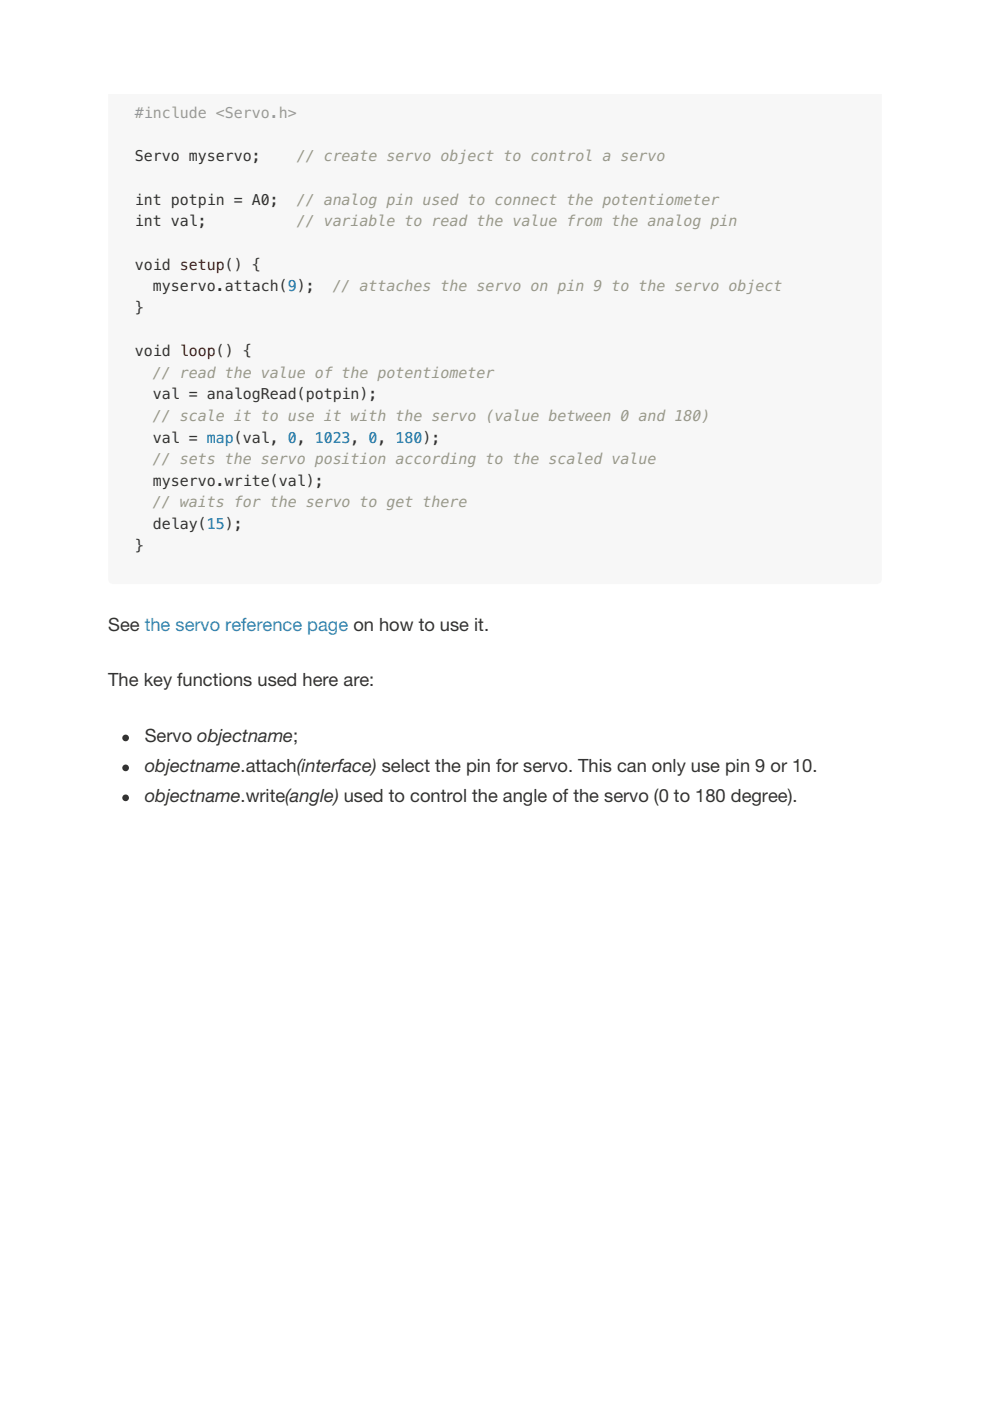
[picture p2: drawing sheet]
<svg xmlns="http://www.w3.org/2000/svg" width="210mm" height="297mm" viewBox="0 0 210 297" stroke-linecap="round" stroke-linejoin="round" font-family="sans-serif">
<defs><g id="words">
<g font-size="3.9" fill="#333">
<text x="22.9" y="133.7">See the servo reference page on how to use it.</text>
<text x="22.9" y="145.3">The key functions used here are:</text>
<text x="30.7" y="157.3">Servo objectname;</text>
<text x="30.7" y="163.7">objectname.attach(interface)select the pin for servo. This can only use pin 9 or 10.</text>
<text x="30.7" y="170">objectname.write(angle)used to control the angle of the servo (0 to 180 degree).</text>
</g>
<text font-size="3.2" fill="#999" x="28.6" y="25">#include &lt;Servo.h&gt;</text>
<g font-size="3.2" fill="#333">
<text x="28.6" y="34.2">Servo myservo;</text>
<text x="28.6" y="43.4">int potpin = A0;</text>
<text x="28.6" y="48">int val;</text>
<text x="28.6" y="57.1">void setup() {</text>
<text x="32.4" y="61.7">myservo.attach(9);</text>
<text x="28.6" y="66.3">}</text>
<text x="28.6" y="75.5">void loop() {</text>
<text x="32.4" y="84.7">val = analogRead(potpin);</text>
<text x="32.4" y="93.8">val = map(val, 0, 1023, 0, 180);</text>
<text x="32.4" y="103">myservo.write(val);</text>
<text x="32.4" y="112.2">delay(15);</text>
<text x="28.6" y="116.8">}</text>
</g>
<g font-size="3.2" fill="#998">
<text x="62.9" y="34.2">// create servo object to control a servo</text>
<text x="62.9" y="43.4">// analog pin used to connect the potentiometer</text>
<text x="62.9" y="48">// variable to read the value from the analog pin</text>
<text x="70.5" y="61.7">// attaches the servo on pin 9 to the servo object</text>
<text x="32.4" y="80.1">// read the value of the potentiometer</text>
<text x="32.4" y="89.3">// scale it to use it with the servo (value between 0 and 180)</text>
<text x="32.4" y="98.4">// sets the servo position according to the scaled value</text>
<text x="32.4" y="107.6">// waits for the servo to get there</text>
</g>
</g></defs>
<path d="M22.9 20.1h164.1v102.7a1.06 1.06 0 0 1-1.1 1h-161.9a1.06 1.06 0 0 1-1.1-1z" fill-rule="evenodd" fill="#f7f7f7"/>
<g fill="#333" stroke="#333" stroke-width=".35">
<circle cx="26.6" cy="156.5" r=".53"/>
<circle cx="26.6" cy="162.8" r=".53"/>
<circle cx="26.6" cy="169.2" r=".53"/>
</g>
<use href="#words"/>
</svg>
